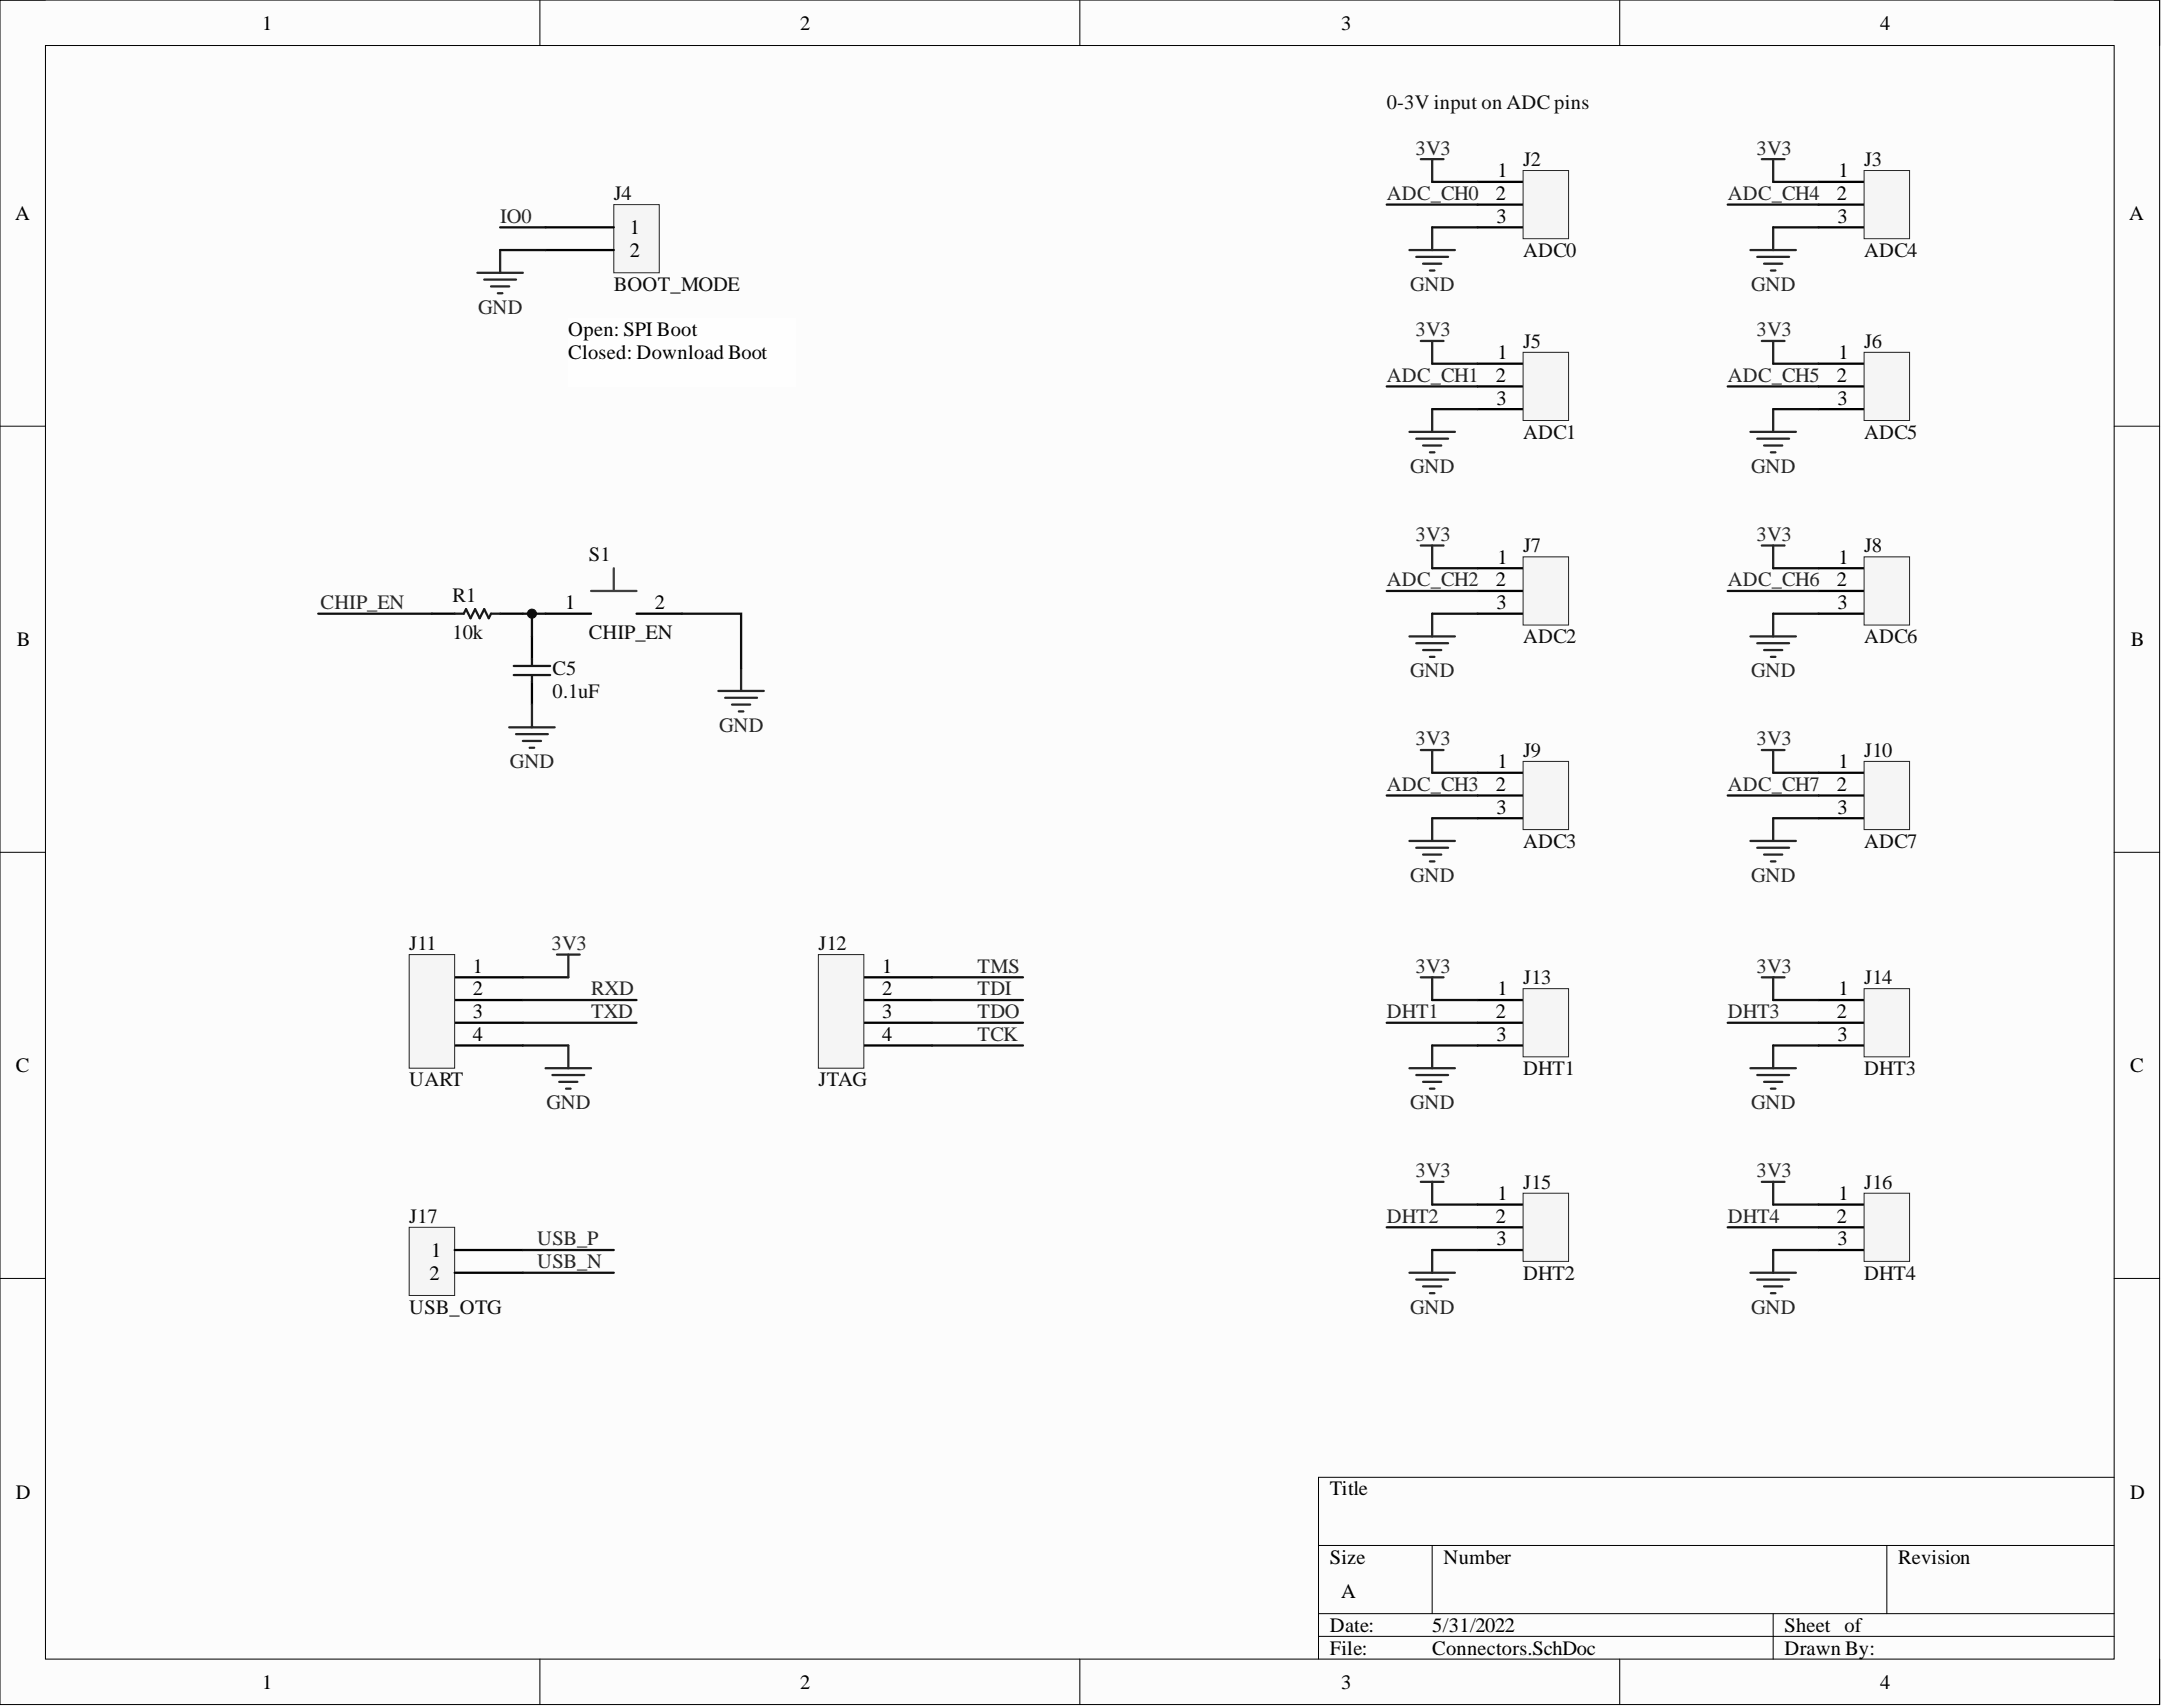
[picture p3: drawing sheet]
<svg xmlns="http://www.w3.org/2000/svg" width="241mm" height="190mm" viewBox="0 0 241 190" stroke-linecap="round" stroke-linejoin="round" font-family="sans-serif">
<defs><g id="words">
<g font-size="2.3">
<text x="29.3" y="3.3">1</text>
<text x="89.3" y="3.3">2</text>
<text x="149.7" y="3.3">3</text>
<text x="209.8" y="3.3">4</text>
<text x="166.9" y="22.3">2</text>
<text x="167.1" y="19.8">1</text>
<text x="205" y="22.3">2</text>
<text x="205.2" y="19.8">1</text>
<text x="1.7" y="24.5">A</text>
<text x="70.3" y="26.1">1</text>
<text x="70.3" y="28.7">2</text>
<text x="167" y="24.9">3</text>
<text x="205.1" y="24.9">3</text>
<text x="237.7" y="24.5">A</text>
<text x="63.4" y="37.5">Open: SPI Boot</text>
<text x="63.4" y="40.1">Closed: Download Boot</text>
<text x="167.1" y="40.1">1</text>
<text x="205.2" y="40.1">1</text>
<text x="166.9" y="42.6">2</text>
<text x="167" y="45.2">3</text>
<text x="205" y="42.6">2</text>
<text x="205.1" y="45.2">3</text>
<text x="166.9" y="65.4">2</text>
<text x="167.1" y="62.9">1</text>
<text x="205" y="65.4">2</text>
<text x="205.2" y="62.9">1</text>
<text x="63.1" y="68">1</text>
<text x="73.1" y="68">2</text>
<text x="167" y="68">3</text>
<text x="205.1" y="68">3</text>
<text x="1.9" y="72.1">B</text>
<text x="237.8" y="72.1">B</text>
<text x="166.9" y="88.3">2</text>
<text x="167.1" y="85.7">1</text>
<text x="205" y="88.3">2</text>
<text x="205.2" y="85.7">1</text>
<text x="167" y="90.8">3</text>
<text x="205.1" y="90.8">3</text>
<text x="52.8" y="108.6">1</text>
<text x="52.8" y="111.1">2</text>
<text x="52.8" y="113.6">3</text>
<text x="98.4" y="108.6">1</text>
<text x="98.4" y="111.1">2</text>
<text x="98.4" y="113.6">3</text>
<text x="166.9" y="113.6">2</text>
<text x="167.1" y="111.1">1</text>
<text x="205" y="113.6">2</text>
<text x="205.2" y="111.1">1</text>
<text x="1.8" y="119.6">C</text>
<text x="52.8" y="116.2">4</text>
<text x="98.4" y="116.2">4</text>
<text x="167" y="116.2">3</text>
<text x="205.1" y="116.2">3</text>
<text x="237.7" y="119.6">C</text>
<text x="166.9" y="136.5">2</text>
<text x="167.1" y="133.9">1</text>
<text x="205" y="136.5">2</text>
<text x="205.2" y="133.9">1</text>
<text x="48" y="142.8">2</text>
<text x="48.1" y="140.3">1</text>
<text x="167" y="139">3</text>
<text x="205.1" y="139">3</text>
<text x="1.8" y="167.2">D</text>
<text x="148.4" y="166.9">Title</text>
<text x="237.7" y="167.2">D</text>
<text x="148.4" y="174.5">Size</text>
<text x="149.7" y="178.3">A</text>
<text x="161.1" y="174.5">Number</text>
<text x="211.9" y="174.5">Revision</text>
<text x="148.4" y="182.1">Date:</text>
<text x="148.4" y="184.6">File:</text>
<text x="159.8" y="182.1">5/31/2022</text>
<text x="159.8" y="184.6">Connectors.SchDoc</text>
<text x="199.2" y="182.1">Sheet of</text>
<text x="199.2" y="184.6">Drawn By:</text>
<text x="29.3" y="188.5">1</text>
<text x="89.3" y="188.5">2</text>
<text x="149.7" y="188.5">3</text>
<text x="209.8" y="188.5">4</text>
</g>
<g font-size="2.3" fill="#0e0e0e">
<text x="154.8" y="12.2">0-3V input on ADC pins</text>
<text x="68.5" y="22.3">J4</text>
<text x="170" y="18.5">J2</text>
<text x="208.1" y="18.5">J3</text>
<text x="170" y="28.7">ADC0</text>
<text x="208.1" y="28.7">ADC4</text>
<text x="68.5" y="32.5">BOOT_MODE</text>
<text x="170" y="38.8">J5</text>
<text x="208.1" y="38.8">J6</text>
<text x="170" y="49">ADC1</text>
<text x="208.1" y="49">ADC5</text>
<text x="65.7" y="62.7">S1</text>
<text x="170" y="61.6">J7</text>
<text x="208.1" y="61.6">J8</text>
<text x="50.5" y="67.2">R1</text>
<text x="50.5" y="71.3">10k</text>
<text x="65.7" y="71.3">CHIP_EN</text>
<text x="170" y="71.8">ADC2</text>
<text x="208.1" y="71.8">ADC6</text>
<text x="61.7" y="75.3">C5</text>
<text x="61.7" y="77.9">0.1uF</text>
<text x="170" y="84.5">J9</text>
<text x="208.1" y="84.5">J10</text>
<text x="170" y="94.6">ADC3</text>
<text x="208.1" y="94.6">ADC7</text>
<text x="45.7" y="106">J11</text>
<text x="91.3" y="106">J12</text>
<text x="170" y="109.8">J13</text>
<text x="208.1" y="109.8">J14</text>
<text x="170" y="120">DHT1</text>
<text x="208.1" y="120">DHT3</text>
<text x="45.7" y="121.2">UART</text>
<text x="91.3" y="121.2">JTAG</text>
<text x="45.7" y="136.5">J17</text>
<text x="170" y="132.7">J15</text>
<text x="208.1" y="132.7">J16</text>
<text x="170" y="142.8">DHT2</text>
<text x="208.1" y="142.8">DHT4</text>
<text x="45.7" y="146.6">USB_OTG</text>
</g>
<g font-size="2.3" fill="#262626">
<text x="158" y="17.3">3V3</text>
<text x="196" y="17.3">3V3</text>
<text x="154.8" y="22.3">ADC_CH0</text>
<text x="192.8" y="22.3">ADC_CH4</text>
<text x="55.8" y="24.9">IO0</text>
<text x="53.4" y="35">GND</text>
<text x="157.4" y="32.5">GND</text>
<text x="195.4" y="32.5">GND</text>
<text x="158" y="37.5">3V3</text>
<text x="196" y="37.5">3V3</text>
<text x="154.8" y="42.6">ADC_CH1</text>
<text x="192.8" y="42.6">ADC_CH5</text>
<text x="157.4" y="52.8">GND</text>
<text x="195.4" y="52.8">GND</text>
<text x="154.8" y="65.4">ADC_CH2</text>
<text x="158" y="60.4">3V3</text>
<text x="192.8" y="65.4">ADC_CH6</text>
<text x="196" y="60.4">3V3</text>
<text x="35.8" y="68">CHIP_EN</text>
<text x="157.4" y="75.6">GND</text>
<text x="195.4" y="75.6">GND</text>
<text x="80.3" y="81.7">GND</text>
<text x="158" y="83.2">3V3</text>
<text x="196" y="83.2">3V3</text>
<text x="56.9" y="85.7">GND</text>
<text x="154.8" y="88.3">ADC_CH3</text>
<text x="192.8" y="88.3">ADC_CH7</text>
<text x="157.4" y="98.4">GND</text>
<text x="195.4" y="98.4">GND</text>
<text x="61.6" y="106">3V3</text>
<text x="66" y="111.1">RXD</text>
<text x="66" y="113.6">TXD</text>
<text x="109.1" y="108.6">TMS</text>
<text x="109.1" y="111.1">TDI</text>
<text x="109.1" y="113.6">TDO</text>
<text x="154.8" y="113.6">DHT1</text>
<text x="158" y="108.6">3V3</text>
<text x="192.8" y="113.6">DHT3</text>
<text x="196" y="108.6">3V3</text>
<text x="109.1" y="116.2">TCK</text>
<text x="61" y="123.8">GND</text>
<text x="157.4" y="123.8">GND</text>
<text x="195.4" y="123.8">GND</text>
<text x="158" y="131.4">3V3</text>
<text x="196" y="131.4">3V3</text>
<text x="154.8" y="136.5">DHT2</text>
<text x="192.8" y="136.5">DHT4</text>
<text x="60" y="139">USB_P</text>
<text x="60" y="141.5">USB_N</text>
<text x="157.4" y="146.6">GND</text>
<text x="195.4" y="146.6">GND</text>
</g>
</g></defs>
<path d="M0 0h241v190.2h-241z" fill-rule="evenodd" fill="#fcfcfc"/>
<path d="M0 0h241v190.2h-241z" fill="none" stroke="#000" stroke-width=".11"/>
<path d="M5.1 5.1h230.9v180.1h-230.9z" fill-rule="evenodd" fill="#fcfcfc"/>
<g fill="none" stroke="#000" stroke-width=".11">
<path d="M0 0h5.1M5.1 5.1h230.9v180.1h-230.9zM60.3 0v5.1M120.5 0v5.1M180.8 0v5.1M236 0h5v5.1M0 47.6h5.1M236 47.6h5M0 95.1h5.1M236 95.1h5M0 142.7h5.1M236 142.7h5"/>
<path d="M147.2 172.5h88.8M159.8 172.5v7.6M210.6 172.5v7.6M236 164.9h-88.8v20.3M60.3 185.2v5M120.5 185.2v5M147.2 180.1h88.8M147.2 182.6h88.8M180.8 185.2v5M197.9 180.1v5.1M241 185.2v5"/>
</g>
<path d="M164.9 20.3h5.1M164.9 22.8h5.1M164.9 25.4h5.1" fill="none" stroke="#000" stroke-width=".25"/>
<path d="M170 19h5.1v7.6h-5.1z" fill-rule="evenodd" fill="#f5f5f5"/>
<path d="M170 19h5.1v7.6h-5.1z" fill="none" stroke="#262626" stroke-width=".11"/>
<path d="M158.6 17.8h2.5M159.8 17.8v2.5M157.3 27.9h5.1M158.1 28.7h3.5M158.8 29.4h2.1M159.6 30.2h.5M159.8 25.4v2.5" fill="none" stroke="#262626" stroke-width=".25"/>
<path d="M154.8 22.8h10.1M159.8 25.4h5.1M159.8 20.3h5.1" fill="none" stroke="#0e0e0e" stroke-width=".25"/>
<path d="M164.9 40.6h5.1M164.9 43.1h5.1M164.9 45.7h5.1" fill="none" stroke="#000" stroke-width=".25"/>
<path d="M170 39.3h5.1v7.6h-5.1z" fill-rule="evenodd" fill="#f5f5f5"/>
<path d="M170 39.3h5.1v7.6h-5.1z" fill="none" stroke="#262626" stroke-width=".11"/>
<path d="M158.6 38.1h2.5M159.8 38.1v2.5M157.3 48.2h5.1M158.1 49h3.5M158.8 49.7h2.1M159.6 50.5h.5M159.8 45.7v2.5" fill="none" stroke="#262626" stroke-width=".25"/>
<path d="M154.8 43.1h10.1M159.8 45.7h5.1M159.8 40.6h5.1" fill="none" stroke="#0e0e0e" stroke-width=".25"/>
<path d="M164.9 63.4h5.1M164.9 66h5.1M164.9 68.5h5.1" fill="none" stroke="#000" stroke-width=".25"/>
<path d="M170 62.1h5.1v7.7h-5.1z" fill-rule="evenodd" fill="#f5f5f5"/>
<path d="M170 62.1h5.1v7.7h-5.1z" fill="none" stroke="#262626" stroke-width=".11"/>
<path d="M157.3 71h5.1M158.1 71.8h3.5M158.6 60.9h2.5M158.8 72.5h2.1M159.6 73.3h.5M159.8 60.9v2.5M159.8 68.5v2.5" fill="none" stroke="#262626" stroke-width=".25"/>
<path d="M154.8 66h10.1M159.8 68.5h5.1M159.8 63.4h5.1" fill="none" stroke="#0e0e0e" stroke-width=".25"/>
<path d="M164.9 86.2h5.1M164.9 88.8h5.1M164.9 91.3h5.1" fill="none" stroke="#000" stroke-width=".25"/>
<path d="M170 85h5.1v7.6h-5.1z" fill-rule="evenodd" fill="#f5f5f5"/>
<path d="M170 85h5.1v7.6h-5.1z" fill="none" stroke="#262626" stroke-width=".11"/>
<path d="M157.3 93.8h5.1M158.1 94.6h3.5M158.6 83.7h2.5M158.8 95.4h2.1M159.6 96.1h.5M159.8 83.7v2.5M159.8 91.3v2.5" fill="none" stroke="#262626" stroke-width=".25"/>
<path d="M154.8 88.8h10.1M159.8 91.3h5.1M159.8 86.2h5.1" fill="none" stroke="#0e0e0e" stroke-width=".25"/>
<path d="M203 20.3h5.1M203 22.8h5.1M203 25.4h5.1" fill="none" stroke="#000" stroke-width=".25"/>
<path d="M208.1 19h5v7.6h-5z" fill-rule="evenodd" fill="#f5f5f5"/>
<path d="M208.1 19h5v7.6h-5z" fill="none" stroke="#262626" stroke-width=".11"/>
<path d="M196.6 17.8h2.6M197.9 17.8v2.5M195.4 27.9h5M196.1 28.7h3.6M196.9 29.4h2M197.6 30.2h.6M197.9 25.4v2.5" fill="none" stroke="#262626" stroke-width=".25"/>
<path d="M192.8 22.8h10.2M197.9 25.4h5.1M197.9 20.3h5.1" fill="none" stroke="#0e0e0e" stroke-width=".25"/>
<path d="M203 40.6h5.1M203 43.1h5.1M203 45.7h5.1" fill="none" stroke="#000" stroke-width=".25"/>
<path d="M208.1 39.3h5v7.6h-5z" fill-rule="evenodd" fill="#f5f5f5"/>
<path d="M208.1 39.3h5v7.6h-5z" fill="none" stroke="#262626" stroke-width=".11"/>
<path d="M196.6 38.1h2.6M197.9 38.1v2.5M195.4 48.2h5M196.1 49h3.6M196.9 49.7h2M197.6 50.5h.6M197.9 45.7v2.5" fill="none" stroke="#262626" stroke-width=".25"/>
<path d="M192.8 43.1h10.2M197.9 45.7h5.1M197.9 40.6h5.1" fill="none" stroke="#0e0e0e" stroke-width=".25"/>
<path d="M203 63.4h5.1M203 66h5.1M203 68.5h5.1" fill="none" stroke="#000" stroke-width=".25"/>
<path d="M208.1 62.1h5v7.7h-5z" fill-rule="evenodd" fill="#f5f5f5"/>
<path d="M208.1 62.1h5v7.7h-5z" fill="none" stroke="#262626" stroke-width=".11"/>
<path d="M195.4 71h5M196.1 71.8h3.6M196.6 60.9h2.6M196.9 72.5h2M197.6 73.3h.6M197.9 60.9v2.5M197.9 68.5v2.5" fill="none" stroke="#262626" stroke-width=".25"/>
<path d="M192.8 66h10.2M197.9 68.5h5.1M197.9 63.4h5.1" fill="none" stroke="#0e0e0e" stroke-width=".25"/>
<path d="M203 86.2h5.1M203 88.8h5.1M203 91.3h5.1" fill="none" stroke="#000" stroke-width=".25"/>
<path d="M208.1 85h5v7.6h-5z" fill-rule="evenodd" fill="#f5f5f5"/>
<path d="M208.1 85h5v7.6h-5z" fill="none" stroke="#262626" stroke-width=".11"/>
<path d="M195.4 93.8h5M196.1 94.6h3.6M196.6 83.7h2.6M196.9 95.4h2M197.6 96.1h.6M197.9 83.7v2.5M197.9 91.3v2.5" fill="none" stroke="#262626" stroke-width=".25"/>
<path d="M192.8 88.8h10.2M197.9 91.3h5.1M197.9 86.2h5.1" fill="none" stroke="#0e0e0e" stroke-width=".25"/>
<path d="M68.5 22.8h5.1v7.6h-5.1z" fill-rule="evenodd" fill="#f5f5f5"/>
<path d="M68.5 22.8h5.1v7.6h-5.1z" fill="none" stroke="#262626" stroke-width=".11"/>
<path d="M60.9 25.4h7.6M60.9 27.9h7.6" fill="none" stroke="#000" stroke-width=".25"/>
<path d="M55.8 25.4h5.1M55.8 27.9h5.1" fill="none" stroke="#0e0e0e" stroke-width=".25"/>
<path d="M53.3 30.4h5.1M54 31.2h3.6M54.8 32h2M55.6 32.7h.5M55.8 27.9v2.5" fill="none" stroke="#262626" stroke-width=".25"/>
<path d="M63.4 35.5h25.4v7.6h-25.4z" fill-rule="evenodd" fill="#fefefe"/>
<path d="M63.4 35.5h25.4v7.6h-25.4z" fill="none" stroke="#fefefe" stroke-width=".11"/>
<path d="M59.4 78.6v2.6M80.2 77.1h5.1M80.9 77.9h3.6M81.7 78.6h2M82.5 79.4h.5M82.7 74.6v2.5M56.8 81.2h5.1M57.6 81.9h3.5M58.4 82.7h2M59.1 83.5h.5" fill="none" stroke="#262626" stroke-width=".25"/>
<path d="M48.2 68.5h2.5M55.8 68.5h2.6M59.4 71v2.6M59.4 76.1v2.5M60.9 68.5h5.1M71 68.5h5.1" fill="none" stroke="#000" stroke-width=".25"/>
<path d="M50.7 68.5h1.1l.2-.5 .5 1 .5-1 .5 1 .5-1 .6 1 .2-.5h1M57.3 74.3h4.1M57.3 75.3h4.1M59.4 73.6v.7M59.4 75.3v.8" fill="none" stroke="#1c1c1c" stroke-width=".25"/>
<path d="M66 66h5M68.5 63.4v2.6" fill="none" stroke="#434343" stroke-width=".25"/>
<path d="M58.4 68.5h2.5M59.4 68.5v2.5M76.1 68.5h6.6v6.1" fill="none" stroke="#0e0e0e" stroke-width=".25"/>
<circle cx="59.4" cy="68.5" r=".51" fill="#0e0e0e"/>
<circle cx="59.4" cy="68.5" r=".51" fill="none" stroke="#0e0e0e" stroke-width=".11"/>
<path d="M35.5 68.5h12.7" fill="none" stroke="#0e0e0e" stroke-width=".25"/>
<path d="M50.7 109.1h7.7M50.7 111.6h7.7M50.7 114.1h7.7M50.7 116.7h7.7" fill="none" stroke="#000" stroke-width=".25"/>
<path d="M45.7 106.5h5v12.7h-5z" fill-rule="evenodd" fill="#f5f5f5"/>
<path d="M45.7 106.5h5v12.7h-5z" fill="none" stroke="#262626" stroke-width=".11"/>
<path d="M96.4 109.1h7.6M96.4 111.6h7.6M96.4 114.1h7.6M96.4 116.7h7.6" fill="none" stroke="#000" stroke-width=".25"/>
<path d="M91.3 106.5h5.1v12.7h-5.1z" fill-rule="evenodd" fill="#f5f5f5"/>
<path d="M91.3 106.5h5.1v12.7h-5.1z" fill="none" stroke="#262626" stroke-width=".11"/>
<path d="M58.4 109.1h5M58.4 111.6h12.6M58.4 114.1h12.6M58.4 116.7h5M104 109.1h10.2M104 111.6h10.2M104 114.1h10.2M104 116.7h10.2" fill="none" stroke="#0e0e0e" stroke-width=".25"/>
<path d="M60.9 119.2h5.1M61.7 120h3.5M62.2 106.5h2.5M63.4 106.5v2.6M63.4 116.7v2.5M62.4 120.7h2M63.2 121.5h.5" fill="none" stroke="#262626" stroke-width=".25"/>
<path d="M45.7 137h5v7.6h-5z" fill-rule="evenodd" fill="#f5f5f5"/>
<path d="M45.7 137h5v7.6h-5z" fill="none" stroke="#262626" stroke-width=".11"/>
<path d="M164.9 111.6h5.1M164.9 114.1h5.1M164.9 116.7h5.1M50.7 139.5h7.7M50.7 142h7.7" fill="none" stroke="#000" stroke-width=".25"/>
<path d="M58.4 139.5h10.1M58.4 142h10.1" fill="none" stroke="#0e0e0e" stroke-width=".25"/>
<path d="M170 110.3h5.1v7.6h-5.1z" fill-rule="evenodd" fill="#f5f5f5"/>
<path d="M170 110.3h5.1v7.6h-5.1z" fill="none" stroke="#262626" stroke-width=".11"/>
<path d="M157.3 119.2h5.1M158.1 120h3.5M158.6 109.1h2.5M159.8 109.1v2.5M159.8 116.7v2.5M158.8 120.7h2.1M159.6 121.5h.5" fill="none" stroke="#262626" stroke-width=".25"/>
<path d="M154.8 114.1h10.1M159.8 116.7h5.1M159.8 111.6h5.1" fill="none" stroke="#0e0e0e" stroke-width=".25"/>
<path d="M164.9 134.4h5.1M164.9 137h5.1M164.9 139.5h5.1" fill="none" stroke="#000" stroke-width=".25"/>
<path d="M170 133.2h5.1v7.6h-5.1z" fill-rule="evenodd" fill="#f5f5f5"/>
<path d="M170 133.2h5.1v7.6h-5.1z" fill="none" stroke="#262626" stroke-width=".11"/>
<path d="M158.6 131.9h2.5M159.8 131.9v2.5M159.8 139.5v2.5M157.3 142h5.1M158.1 142.8h3.5M158.8 143.6h2.1M159.6 144.3h.5" fill="none" stroke="#262626" stroke-width=".25"/>
<path d="M154.8 137h10.1M159.8 139.5h5.1M159.8 134.4h5.1" fill="none" stroke="#0e0e0e" stroke-width=".25"/>
<path d="M203 111.6h5.1M203 114.1h5.1M203 116.7h5.1" fill="none" stroke="#000" stroke-width=".25"/>
<path d="M208.1 110.3h5v7.6h-5z" fill-rule="evenodd" fill="#f5f5f5"/>
<path d="M208.1 110.3h5v7.6h-5z" fill="none" stroke="#262626" stroke-width=".11"/>
<path d="M195.4 119.2h5M196.1 120h3.6M196.6 109.1h2.6M197.9 109.1v2.5M197.9 116.7v2.5M196.9 120.7h2M197.6 121.5h.6" fill="none" stroke="#262626" stroke-width=".25"/>
<path d="M192.8 114.1h10.2M197.9 116.7h5.1M197.9 111.6h5.1" fill="none" stroke="#0e0e0e" stroke-width=".25"/>
<path d="M203 134.4h5.1M203 137h5.1M203 139.5h5.1" fill="none" stroke="#000" stroke-width=".25"/>
<path d="M208.1 133.2h5v7.6h-5z" fill-rule="evenodd" fill="#f5f5f5"/>
<path d="M208.1 133.2h5v7.6h-5z" fill="none" stroke="#262626" stroke-width=".11"/>
<path d="M196.6 131.9h2.6M197.9 131.9v2.5M197.9 139.5v2.5M195.4 142h5M196.1 142.8h3.6M196.9 143.6h2M197.6 144.3h.6" fill="none" stroke="#262626" stroke-width=".25"/>
<path d="M192.8 137h10.2M197.9 139.5h5.1M197.9 134.4h5.1" fill="none" stroke="#0e0e0e" stroke-width=".25"/>
<use href="#words"/>
</svg>
